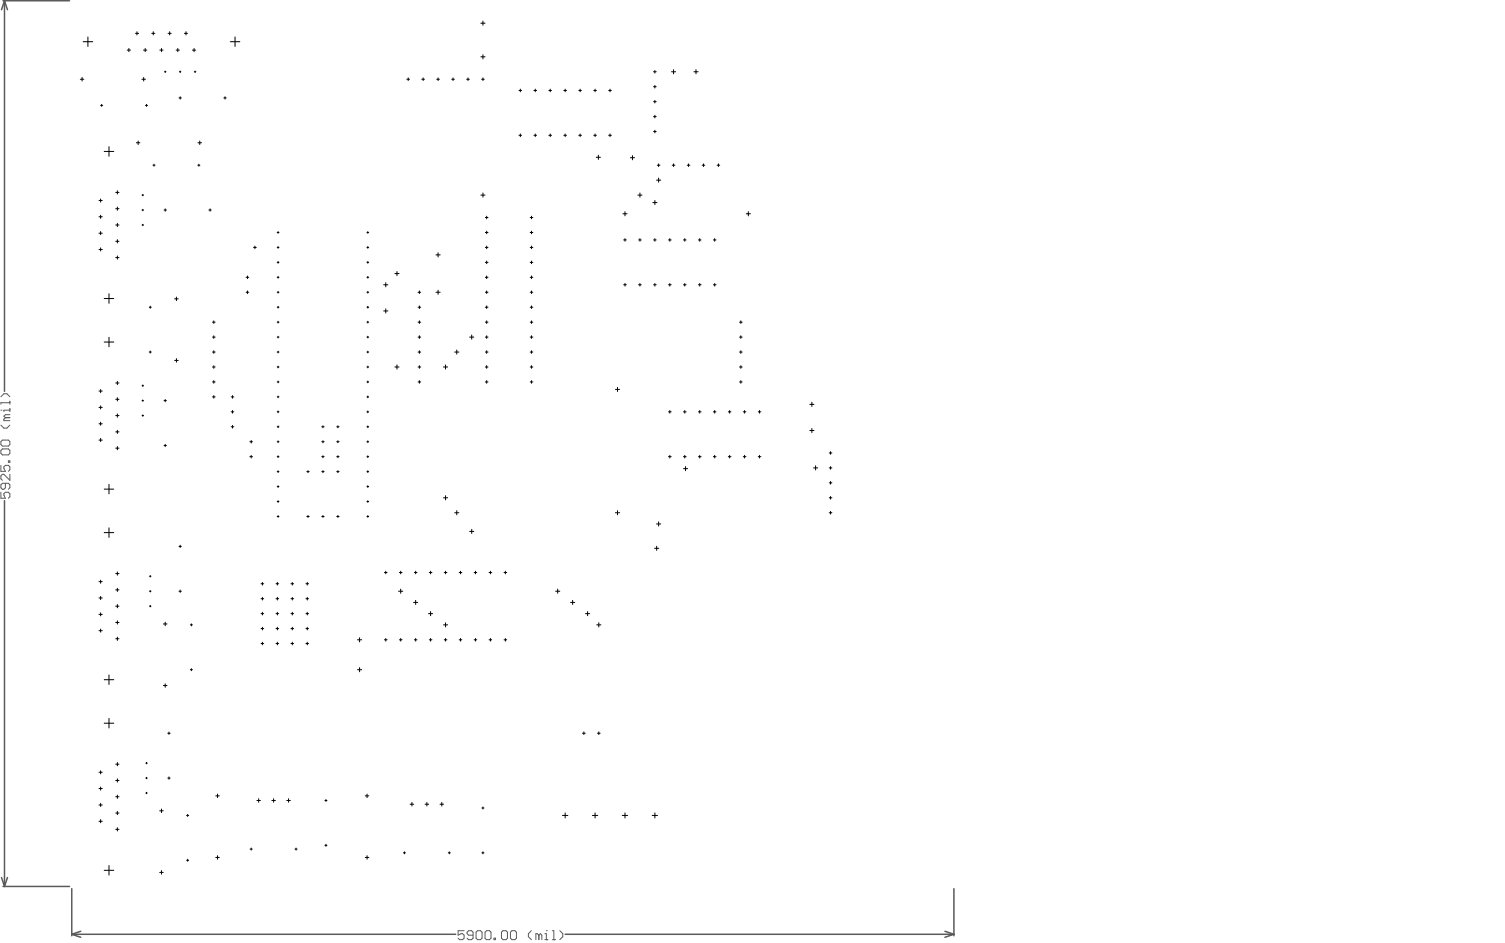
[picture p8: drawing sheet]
<svg xmlns="http://www.w3.org/2000/svg" width="212mm" height="133mm" viewBox="0 0 212 133" stroke-linecap="round" stroke-linejoin="round" font-family="sans-serif">
<g fill="none" stroke="#5a5a5a" stroke-width=".21">
<path d="M.4 .1h9.4M.6 .1l.5 1.3M.6 .1l-.4 1.3M.6 .1v55.1M.6 70.6v54.4M.2 123.8l.4 1.2M.4 125h9.4M1.1 123.8l-.5 1.2M10.1 125.3v6.7M10.1 131.8l1.3 .4M10.1 131.8h54.2M11.4 131.3l-1.3 .5"/>
<path d="M79.8 131.8h54.8M133.3 131.3l1.3 .5M134.6 125.3v6.7M134.6 131.8l-1.3 .4"/>
</g>
<g fill="none" stroke="#5a5a5a" stroke-width=".14">
<path d="M.1 57.9h.1M.1 60l.4 .4h.5l.4-.4M.1 56l.4-.5h.5l.4 .5M.8 58.9l-.3 .2v.2h.9M.8 58.9h.6M1.4 56.8h-1.3v.2M1.4 57.9h-.9v.2M1.4 56.6v.4M1.4 57.6v.5M1.4 58.5h-.6l-.3 .2 .3 .2M.1 62.3l.2-.2h.9l.2 .2v.4l-.2 .2h-.9l-.2-.2zM.1 63.5l.2-.2h.9l.2 .2v.4l-.2 .3h-.9l-.2-.3z"/>
<path d="M.1 65.6v.9h.7l-.3-.4v-.3l.3-.2h.4l.2 .2v.5l-.2 .2M.1 69.4v.9h.7l-.3-.5v-.2l.3-.2h.4l.2 .2v.5l-.2 .2M.8 68.2v.6l-.3 .2h-.2l-.2-.2v-.4l.2-.2h.9l.2 .2v.4l-.2 .2M1.2 65h.2v.2h-.2zM1.4 66.9v.8l-.9-.8h-.2l-.2 .2v.4l.2 .2M65.5 131.3h-.9v.6l.7-.2 .2 .2v.4l-.2 .2h-.4l-.3-.2M66.8 131.9h-.7l-.2-.2v-.2l.2-.2h.4l.3 .2v.8l-.3 .2h-.4l-.2-.2M67.2 131.5l.2-.2h.4l.2 .2v.8l-.2 .2h-.4l-.2-.2zM68.4 131.5l.3-.2h.4l.2 .2v.8l-.2 .2h-.4l-.3-.2zM69.7 132.3h.2v.2h-.2zM70.8 131.5l.2-.2h.4l.2 .2v.8l-.2 .2h-.4l-.2-.2zM72 131.5l.2-.2h.5l.2 .2v.8l-.2 .2h-.5l-.2-.2z"/>
<path d="M75 131.3l-.4 .4v.4l.4 .4M76 131.9l-.2-.2h-.2v.8M76 131.9v.6M76 131.9l.2-.2 .3 .2v.6M76.9 131.7h.2v.8M76.9 132.5h.4M77.1 131.3h.1M77.9 131.3h.2v1.2M77.9 132.5h.5M79 131.3l.4 .4v.4l-.4 .4"/>
</g>
<g fill="none" stroke="#000" stroke-width=".14">
<path d="M11.3 11.2h.5M11.6 10.9v.5M11.7 5.9h1.4M12.4 5.2v1.4M14.2 14.9h.3M14.3 14.7v.3M18 7.1h.4M18.2 6.8v.5M19.1 4.7h.5M19.3 4.5v.4M19.5 19.9v.5M20 11.2h.5"/>
<path d="M20.3 7.1h.4M20.3 10.9v.5M20.5 6.8v.5M20.5 14.9h.3M20.7 14.7v.3M21.4 4.7h.5M21.6 4.5v.4M22.6 7.1h.4M22.8 6.8v.5M23.2 10.1h.2M23.3 10v.2M23.7 4.7h.5"/>
<path d="M23.9 4.5v.4M24.9 7.1h.4M25.1 6.8v.5M25.3 13.8h.3M25.3 10.1h.2M25.4 10v.2M25.4 13.6v.4M26 4.7h.5M26.2 4.5v.4M27.2 7.1h.4M27.4 6.8v.5M27.4 10.1h.2"/>
<path d="M27.5 10v.2M28.2 19.9v.5M31.6 13.8h.3M31.8 13.6v.4M32.5 5.9h1.3M33.2 5.2v1.4M57.4 11.2h.4M57.6 11v.4M59.5 11.2h.4M59.7 11v.4M61.6 11.2h.4M61.8 11v.4"/>
<path d="M63.7 11.2h.4M63.9 11v.4M65.8 11.2h.4M66 11v.4M67.9 3.3h.5M67.9 8h.5M68 11.2h.3M68.1 3v.6M68.1 7.7v.6M68.1 11v.4M73.2 19.1h.4M73.2 12.8h.4"/>
<path d="M73.4 12.6v.3M73.4 18.9v.4M75.3 19.1h.4M75.3 12.8h.4M75.5 12.6v.3M75.5 18.9v.4M77.5 19.1h.3M77.5 12.8h.3M77.6 12.6v.3M77.6 18.9v.4M79.6 19.1h.3M79.6 12.8h.3"/>
<path d="M79.8 12.6v.3M79.8 18.9v.4M81.7 19.1h.4M81.7 12.8h.4M81.9 12.6v.3M81.9 18.9v.4M83.8 19.1h.4M83.8 12.8h.4M84 12.6v.3M84 18.9v.4M85.9 19.1h.4M85.9 12.8h.4"/>
<path d="M86.1 12.6v.3M86.1 18.9v.4M92.2 10.1h.4M92.2 16.4h.4M92.2 14.3h.4M92.2 18.6h.4M92.2 12.2h.4M92.4 9.9v.4M92.4 12v.4M92.4 14.1v.4M92.4 16.3v.3M92.4 18.4v.3"/>
<path d="M94.8 10.1h.5M95 9.8v.6M97.9 10.1h.6M98.2 9.8v.6M14 35.2h.4M14 30.6h.4M14 28.3h.4M14 32.9h.4M14.2 28.1v.4M14.2 30.4v.4M14.2 32.7v.4M14.2 35v.4"/>
<path d="M14.7 21.4h1.4M15.4 20.7v1.3M16.3 31.7h.5M16.3 36.3h.5M16.3 29.4h.5M16.3 34h.5M16.3 27.1h.5M16.6 26.9v.5M16.6 29.2v.5M16.6 31.5v.5M16.6 33.8v.5M16.6 36.1v.5"/>
<path d="M19.2 20.1h.5M20 27.5h.3M20 31.7h.3M20 29.6h.3M20.1 27.4v.2M20.1 29.5v.2M20.1 31.6v.2M21.6 23.3h.3M21.7 23.2v.2M23.1 29.6h.4M23.3 29.5v.3M27.9 23.3h.3"/>
<path d="M27.9 20.1h.5M28.1 23.2v.2M29.5 29.6h.3M29.6 29.5v.3M34.7 39.1h.4M34.9 38.9v.4M35.8 34.9h.4M36 34.7v.4M39.1 34.9h.3M39.1 39.1h.3M39.1 37h.3M39.1 32.8h.3"/>
<path d="M39.2 32.7v.2M39.2 34.8v.2M39.2 36.9v.2M39.2 39v.2M51.8 34.9h.2M51.8 39.1h.2M51.8 37h.2M51.8 32.8h.2M51.9 32.7v.2M51.9 34.8v.2M51.9 36.9v.2M51.9 39v.2"/>
<path d="M54.4 39.9v.6M55.7 38.6h.6M56 38.3v.6M61.5 35.9h.6M61.8 35.7v.5M67.9 27.5h.5M68.1 27.2v.6M68.5 34.9h.4M68.5 39.1h.4M68.5 37h.4M68.5 32.8h.4M68.5 30.7h.4"/>
<path d="M68.7 30.5v.4M68.7 32.6v.4M68.7 34.7v.4M68.7 36.8v.4M68.7 38.9v.4M74.8 34.9h.4M74.8 39.1h.4M74.8 37h.4M74.8 32.8h.4M74.8 30.7h.4M75 30.5v.4M75 32.6v.4"/>
<path d="M75 34.7v.4M75 36.8v.4M75 38.9v.4M84.1 22.2h.6M84.4 21.9v.6M87.9 30.2h.6M88 33.8h.4M88.2 29.9v.5M88.2 33.7v.3M88.2 40v.4M89 22.2h.5M89.2 21.9v.6"/>
<path d="M90 27.5h.6M90.1 33.8h.4M90.3 27.2v.6M90.3 33.7v.3M90.3 40v.4M92.1 28.6h.6M92.2 33.8h.4M92.4 28.3v.6M92.4 33.7v.3M92.4 40v.4M92.6 25.4h.6M92.7 23.3h.4"/>
<path d="M92.9 23.1v.4M92.9 25.1v.6M94.3 33.8h.4M94.5 33.7v.3M94.5 40v.4M94.9 23.3h.3M95 23.1v.4M96.4 33.8h.4M96.6 33.7v.3M96.6 40v.4M97 23.3h.3M97.2 23.1v.4"/>
<path d="M98.6 33.8h.3M98.7 33.7v.3M98.7 40v.4M99.1 23.3h.4M99.3 23.1v.4M100.7 33.8h.3M100.9 33.7v.3M100.9 40v.4M101.2 23.3h.4M101.4 23.1v.4M105.3 30.2h.6M105.6 29.9v.5"/>
<path d="M14 57.5h.4M14 55.2h.4M14 59.8h.4M14.2 54.9v.5M14.2 57.2v.5M14.2 59.5v.5M14.7 42.1h1.4M14.7 48.2h1.4M15.4 41.4v1.4M15.4 47.6v1.3M16.3 58.6h.5M16.3 56.3h.5"/>
<path d="M16.3 54h.5M16.6 53.8v.4M16.6 56.1v.4M16.6 58.4v.4M20 58.6h.3M20 56.5h.3M20 54.4h.3M20.1 54.3v.2M20.1 56.4v.2M20.1 58.5v.2M21.1 49.7h.3M21.1 43.3h.3"/>
<path d="M21.2 43.2v.3M21.2 49.5v.3M23.1 56.5h.4M23.3 56.3v.4M24.6 50.8h.5M24.6 42.1h.5M24.9 41.9v.5M24.9 50.6v.5M30 51.8h.4M30 49.7h.4M30 47.5h.4M30 56h.4"/>
<path d="M30 45.4h.4M30 53.9h.4M30.2 45.2v.4M30.2 47.4v.3M30.2 49.5v.3M30.2 51.6v.3M30.2 53.7v.4M30.2 55.8v.4M32.6 56h.4M32.6 58.1h.4M32.8 55.8v.4M32.8 57.9v.4"/>
<path d="M34.7 41.2h.4M34.9 41v.4M39.1 41.2h.3M39.1 51.8h.3M39.1 49.7h.3M39.1 47.5h.3M39.1 56h.3M39.1 45.4h.3M39.1 53.9h.3M39.1 43.3h.3M39.1 58.1h.3M39.2 41.1v.2"/>
<path d="M39.2 43.2v.3M39.2 45.3v.3M39.2 47.4v.3M39.2 49.5v.3M39.2 51.6v.3M39.2 53.7v.3M39.2 55.9v.2M39.2 58v.2M51.8 41.2h.2M51.8 51.8h.2M51.8 49.7h.2M51.8 47.5h.2"/>
<path d="M51.8 56h.2M51.8 45.4h.2M51.8 53.9h.2M51.8 43.3h.2M51.8 58.1h.2M51.9 41.1v.2M51.9 43.2v.3M51.9 45.3v.3M51.9 47.4v.3M51.9 49.5v.3M51.9 51.6v.3M51.9 53.7v.3"/>
<path d="M51.9 55.9v.2M51.9 58v.2M54.1 40.2h.6M54.1 43.9h.6M54.4 43.6v.5M55.7 51.8h.6M56 51.5v.6M59 41.2h.4M59 51.8h.4M59 49.7h.4M59 47.5h.4M59 45.4h.4"/>
<path d="M59 53.9h.4M59 43.3h.4M59.2 41v.4M59.2 43.1v.4M59.2 45.2v.4M59.2 47.4v.3M59.2 49.5v.3M59.2 51.6v.3M59.2 53.7v.4M61.5 41.2h.6M61.8 40.9v.6M62.6 51.8h.6"/>
<path d="M62.9 51.5v.6M64.2 49.7h.6M64.5 49.4v.5M66.3 47.5h.6M66.6 47.2v.6M68.5 41.2h.4M68.5 51.8h.4M68.5 49.7h.4M68.5 47.5h.4M68.5 45.4h.4M68.5 53.9h.4M68.5 43.3h.4"/>
<path d="M68.7 41v.4M68.7 43.1v.4M68.7 45.2v.4M68.7 47.4v.3M68.7 49.5v.3M68.7 51.6v.3M68.7 53.7v.4M74.8 41.2h.4M74.8 51.8h.4M74.8 49.7h.4M74.8 47.5h.4M74.8 45.4h.4"/>
<path d="M74.8 53.9h.4M74.8 43.3h.4M75 41v.4M75 43.1v.4M75 45.2v.4M75 47.4v.3M75 49.5v.3M75 51.6v.3M75 53.7v.4M86.8 54.9h.6M87.1 54.6v.6M88 40.2h.4"/>
<path d="M90.1 40.2h.4M92.2 40.2h.4M94.3 40.2h.4M94.3 58.1h.4M94.5 57.9v.4M96.4 40.2h.4M96.4 58.1h.4M96.6 57.9v.4M98.6 40.2h.3M98.6 58.1h.3M98.7 57.9v.4M100.7 40.2h.3"/>
<path d="M100.7 58.1h.3M100.9 57.9v.4M102.8 58.1h.4M103 57.9v.4M104.4 51.8h.3M104.4 49.7h.3M104.4 47.5h.3M104.4 45.4h.3M104.4 53.9h.3M104.5 45.2v.4M104.5 47.4v.3M104.5 49.5v.3"/>
<path d="M104.5 51.6v.3M104.5 53.7v.4M104.9 58.1h.4M105.1 57.9v.4M107 58.1h.4M107.2 57.9v.4M114.3 57h.6M114.6 56.7v.6M14 62.1h.4M14.2 61.8v.5M14.7 69h1.4M14.7 75.1h1.4"/>
<path d="M15.4 68.3v1.4M15.4 74.4v1.4M16.3 63.2h.5M16.3 60.9h.5M16.6 60.7v.4M16.6 63v.4M23.1 62.8h.4M23.3 62.7v.3M25.3 77.1h.3M25.4 76.9v.3M32.6 60.2h.4M32.8 60v.4"/>
<path d="M35.3 64.4h.3M35.3 62.3h.3M35.4 62.1v.4M35.4 64.2v.4M39.1 68.6h.3M39.1 60.2h.3M39.1 72.8h.3M39.1 70.7h.3M39.1 64.4h.3M39.1 62.3h.3M39.1 66.5h.3M39.2 60.1v.2"/>
<path d="M39.2 62.2v.2M39.2 64.3v.2M39.2 66.4v.2M39.2 68.5v.3M39.2 70.6v.3M39.2 72.7v.3M43.3 72.8h.3M43.3 66.5h.3M43.5 66.4v.3M43.5 72.7v.3M45.4 60.2h.3M45.4 72.8h.3"/>
<path d="M45.4 64.4h.3M45.4 62.3h.3M45.4 66.5h.3M45.6 60v.3M45.6 62.2v.2M45.6 64.3v.3M45.6 66.4v.3M45.6 72.7v.3M47.5 60.2h.4M47.5 72.8h.4M47.5 64.4h.4M47.5 62.3h.4"/>
<path d="M47.5 66.5h.4M47.7 60v.3M47.7 62.2v.2M47.7 64.3v.3M47.7 66.4v.3M47.7 72.7v.3M51.8 68.6h.2M51.8 60.2h.2M51.8 72.8h.2M51.8 70.7h.2M51.8 64.4h.2M51.8 62.3h.2"/>
<path d="M51.8 66.5h.2M51.9 60.1v.2M51.9 62.2v.2M51.9 64.3v.2M51.9 66.4v.2M51.9 68.5v.3M51.9 70.6v.3M51.9 72.7v.3M62.6 70.2h.6M62.9 69.9v.6M64.2 72.3h.6M64.5 72v.6"/>
<path d="M66.3 75h.6M66.6 74.7v.5M86.8 72.3h.6M87.1 72v.6M92.4 77.3h.6M92.6 73.9h.6M92.7 77v.6M92.9 73.6v.6M94.3 64.4h.4M94.5 64.2v.4M96.4 66.1h.6M96.4 64.4h.4"/>
<path d="M96.6 64.2v.4M96.7 65.8v.6M98.6 64.4h.3M98.7 64.2v.4M100.7 64.4h.3M100.9 64.2v.4M102.8 64.4h.4M103 64.2v.4M104.9 64.4h.4M105.1 64.2v.4M107 64.4h.4M107.2 64.2v.4"/>
<path d="M114.3 60.7h.6M114.6 60.4v.6M114.8 66h.6M115.1 65.7v.6M117 66h.4M117 70.2h.4M117 72.3h.4M117 68.1h.4M117 63.9h.4M117.2 63.7v.4M117.2 65.8v.4M117.2 67.9v.4"/>
<path d="M117.2 70v.4M117.2 72.1v.4M14 88.9h.4M14 84.3h.4M14 82h.4M14 86.7h.4M14.2 81.8v.5M14.2 84.1v.5M14.2 86.4v.5M14.2 88.7v.5M14.7 95.9h1.4M15.4 95.2v1.3"/>
<path d="M16.3 90.1h.5M16.3 85.5h.5M16.3 83.2h.5M16.3 87.8h.5M16.3 80.9h.5M16.6 80.7v.4M16.6 83v.4M16.6 85.3v.4M16.6 87.6v.4M16.6 89.9v.4M21.1 83.4h.2M21.1 85.5h.2"/>
<path d="M21.1 81.3h.2M21.2 81.2v.2M21.2 83.3v.2M21.2 85.4v.2M23.1 96.7h.5M23.1 88h.5M23.3 87.7v.6M23.3 96.4v.5M25.3 83.4h.3M25.4 83.2v.4M26.9 94.5h.3M26.9 88.1h.3"/>
<path d="M27 88v.3M27 94.3v.3M36.8 86.5h.4M36.8 90.8h.4M36.8 88.7h.4M36.8 84.4h.4M36.8 82.3h.4M37 82.1v.4M37 84.2v.4M37 86.4v.3M37 88.5v.3M37 90.6v.4"/>
<path d="M38.9 86.5h.4M38.9 90.8h.4M38.9 88.7h.4M38.9 84.4h.4M38.9 82.3h.4M39.1 82.1v.4M39.1 84.2v.4M39.1 86.4v.3M39.1 88.5v.3M39.1 90.6v.4M41.1 86.5h.3M41.1 90.8h.3"/>
<path d="M41.1 88.7h.3M41.1 84.4h.3M41.1 82.3h.3M41.2 82.1v.4M41.2 84.2v.4M41.2 86.4v.3M41.2 88.5v.3M41.2 90.6v.4M43.2 86.5h.3M43.2 90.8h.3M43.2 88.7h.3M43.2 84.4h.3"/>
<path d="M43.2 82.3h.3M43.4 82.1v.4M43.4 84.2v.4M43.4 86.4v.3M43.4 88.5v.3M43.4 90.6v.4M50.4 94.5h.6M50.4 90.2h.6M50.7 89.9v.6M50.7 94.2v.5M54.2 90.2h.4M54.2 80.7h.4"/>
<path d="M54.4 80.6v.3M54.4 90v.4M56.2 83.4h.6M56.4 90.2h.3M56.4 80.7h.3M56.5 80.6v.3M56.5 83.1v.6M56.5 90v.4M58.4 85h.5M58.5 90.2h.3M58.5 80.7h.3M58.7 80.6v.3"/>
<path d="M58.7 84.7v.6M58.7 90v.4M60.5 86.5h.6M60.6 90.2h.4M60.6 80.7h.4M60.8 80.6v.3M60.8 86.3v.5M60.8 90v.4M62.6 88.1h.6M62.7 90.2h.4M62.7 80.7h.4M62.9 80.6v.3"/>
<path d="M62.9 87.8v.6M62.9 90v.4M64.8 90.2h.4M64.8 80.7h.4M65 80.6v.3M65 90v.4M66.9 90.2h.4M66.9 80.7h.4M67.1 80.6v.3M67.1 90v.4M69 90.2h.4M69 80.7h.4"/>
<path d="M69.2 80.6v.3M69.2 90v.4M71.1 90.2h.4M71.1 80.7h.4M71.3 80.6v.3M71.3 90v.4M78.4 83.4h.6M78.7 83.1v.6M80.5 85h.6M80.8 84.7v.6M82.6 86.5h.6M82.9 86.3v.5"/>
<path d="M84.2 88.1h.6M84.5 87.8v.6M14 115.8h.4M14 111.2h.4M14 108.9h.4M14 113.5h.4M14.2 108.7v.4M14.2 111v.4M14.2 113.3v.4M14.2 115.6v.4M14.7 102h1.4M15.4 101.3v1.4"/>
<path d="M16.3 117h.5M16.3 112.4h.5M16.3 110.1h.5M16.3 114.7h.5M16.3 107.8h.5M16.6 107.5v.5M16.6 109.8v.5M16.6 112.1v.5M16.6 114.4v.5M16.6 116.7v.5M20.6 107.6h.2M20.6 111.8h.2"/>
<path d="M20.6 109.7h.2M20.7 107.5v.2M20.7 109.6v.2M20.7 111.7v.3M22.5 114.4h.5M22.8 114.1v.5M23.7 109.7h.3M23.7 103.4h.3M23.8 103.2v.4M23.8 109.6v.3M26.3 115h.3M26.5 114.9v.3"/>
<path d="M30.4 112.2h.6M30.7 112v.5M35.3 119.8h.3M35.4 119.6v.3M36.2 112.9h.6M36.5 112.6v.6M38.4 112.9h.5M38.6 112.6v.6M40.5 112.9h.5M40.7 112.6v.6M41.6 119.8h.3M41.8 119.6v.3"/>
<path d="M45.8 119.2h.3M45.8 112.9h.3M46 112.8v.2M46 119.1v.3M51.5 112.2h.5M51.8 112v.5M57.9 113.4h.5M58.1 113.2v.5M60 113.4h.5M60.2 113.2v.5M62.1 113.4h.5M62.3 113.2v.5"/>
<path d="M68 114h.3M68.1 113.8v.3M79.4 115h.7M79.8 114.6v.8M82.2 103.4h.4M82.4 103.2v.4M83.6 115h.8M84 114.6v.8M84.3 103.4h.4M84.5 103.2v.4M87.8 115h.8M88.2 114.6v.8"/>
<path d="M92 115h.8M92.4 114.6v.8M14.7 122.7h1.4M15.4 122.1v1.3M22.5 123h.5M22.8 122.8v.5M26.3 121.3h.3M26.5 121.2v.3M30.4 120.9h.6M30.7 120.7v.5M51.5 120.9h.5M51.8 120.7v.5"/>
<path d="M56.9 120.3h.3M57.1 120.1v.3M63.3 120.3h.2M63.4 120.1v.3M68 120.3h.3M68.1 120.1v.3"/>
</g>
</svg>
